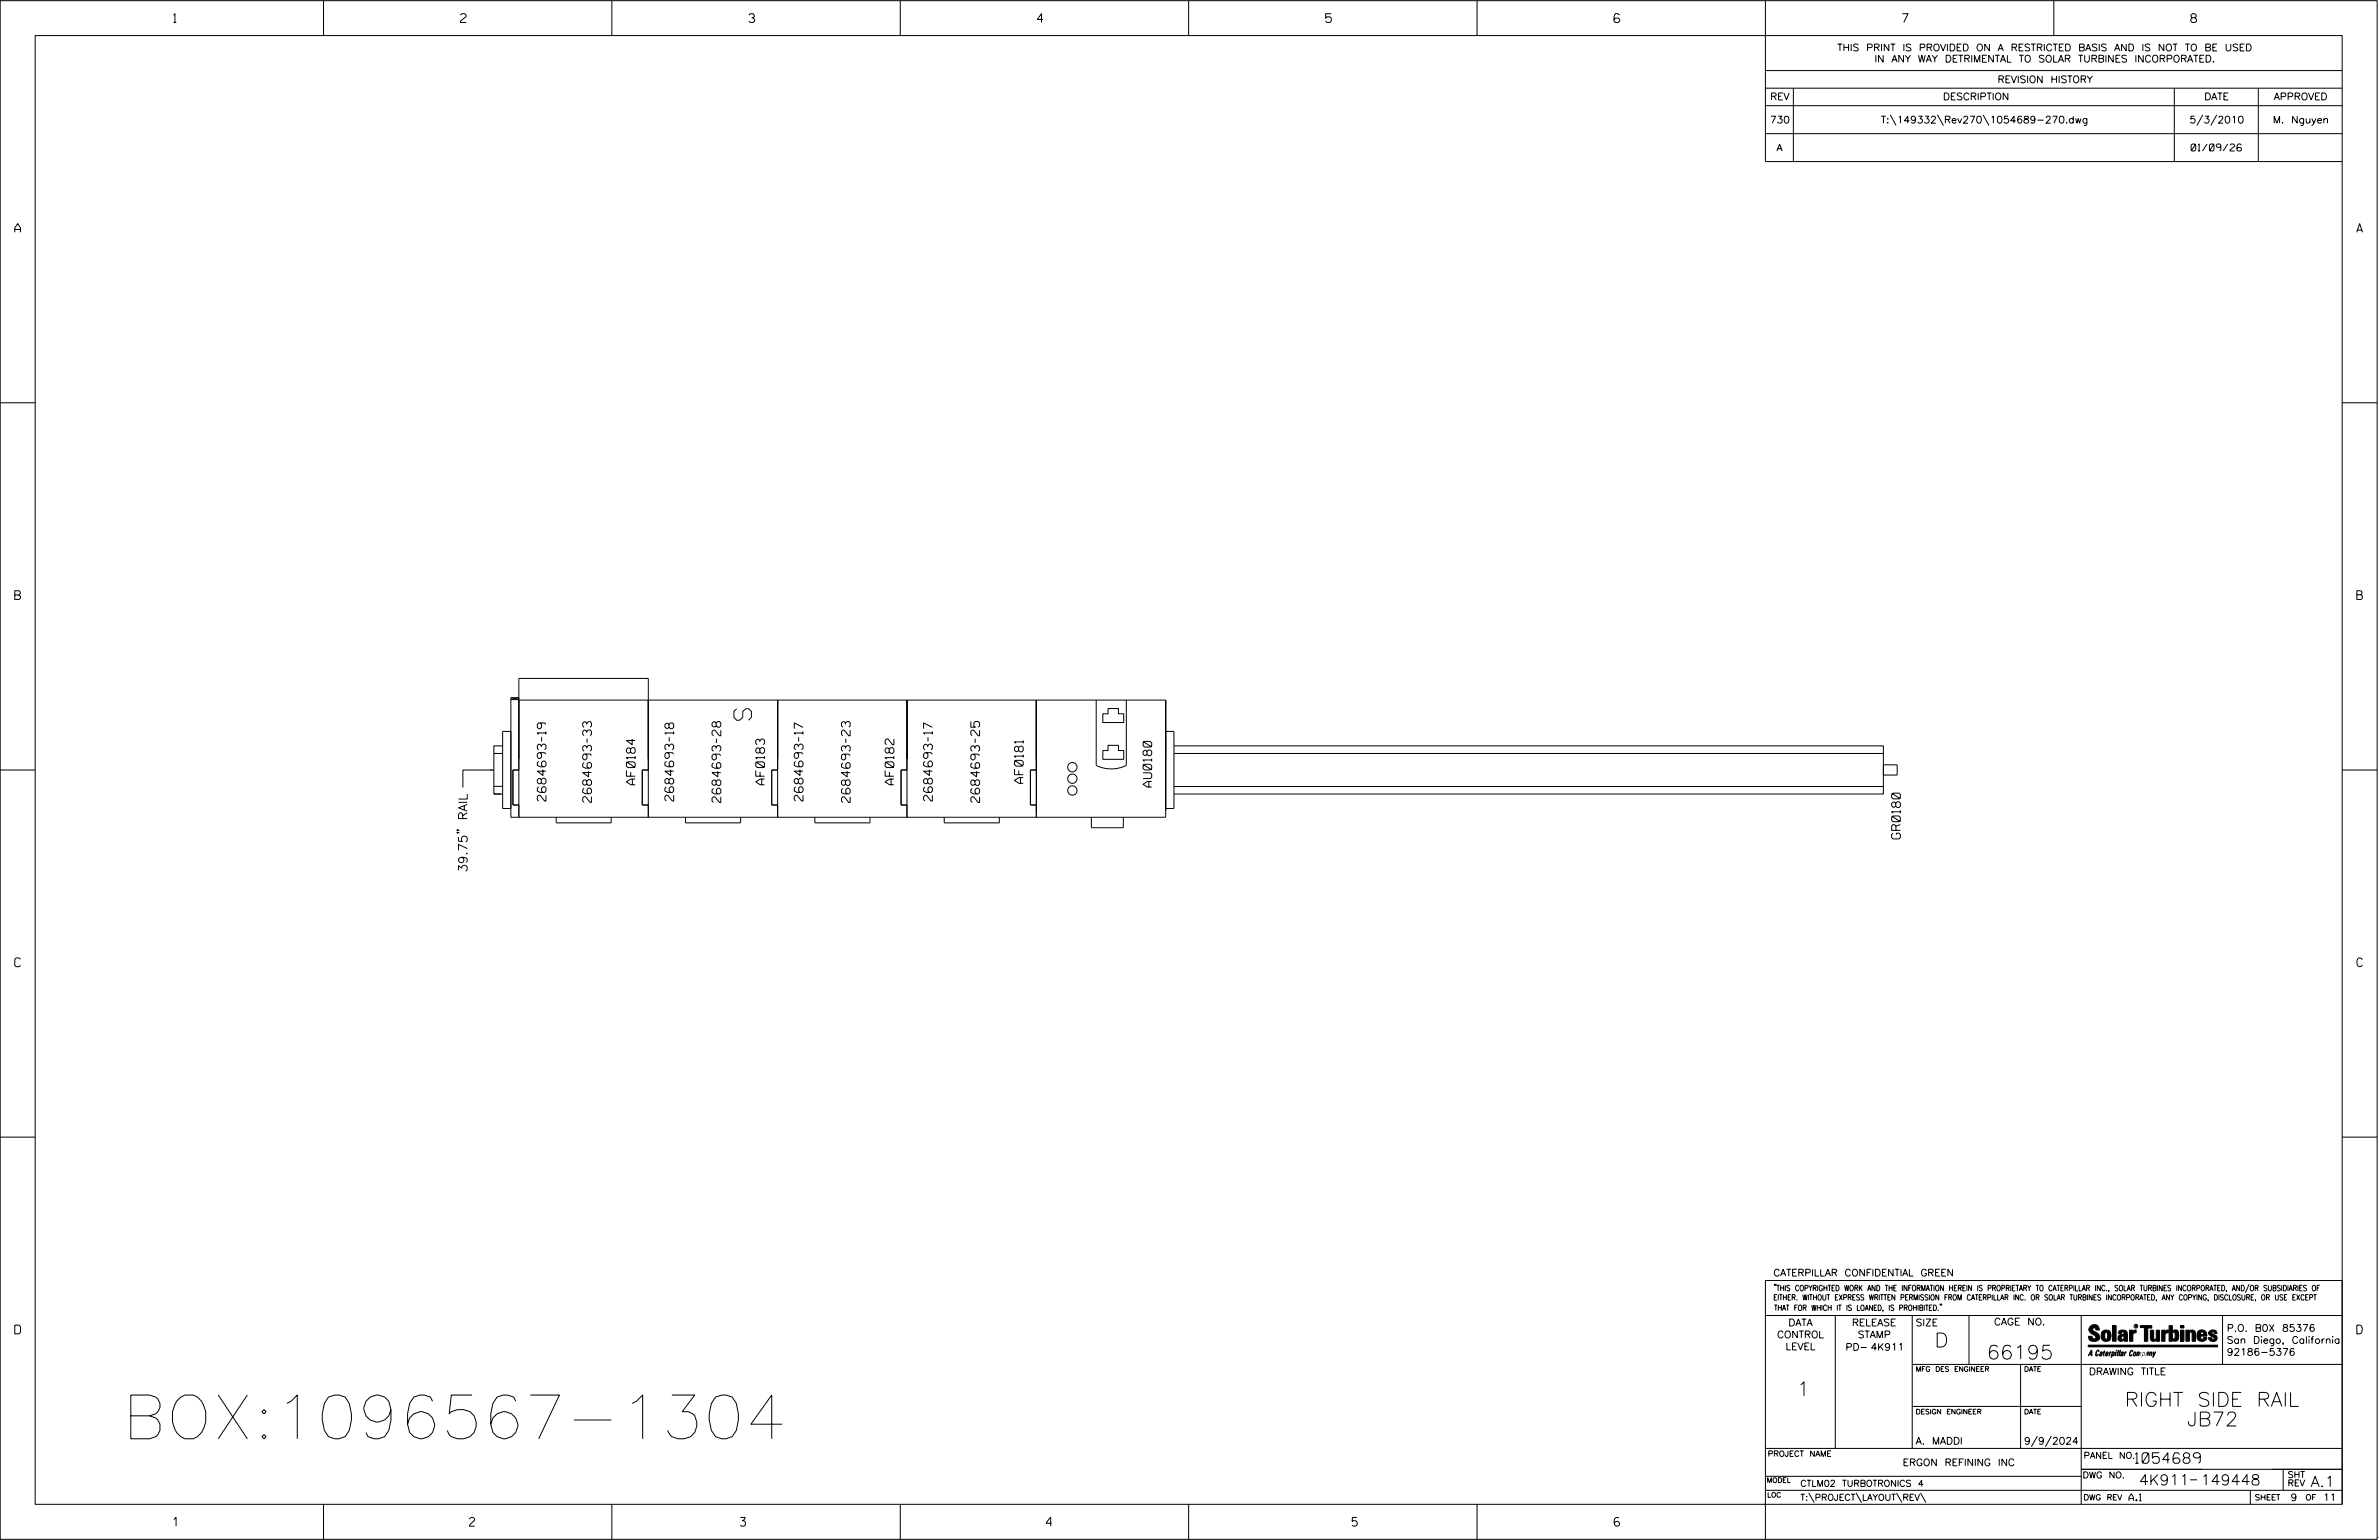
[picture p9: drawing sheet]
<svg xmlns="http://www.w3.org/2000/svg" width="864mm" height="559mm" viewBox="0 0 864 559" stroke-linecap="round" stroke-linejoin="round" font-family="sans-serif">
<defs><g id="words">
<text font-size="15.9" x="44.5" y="522.1">BOX:1096567-1304</text>
<text font-size="6.3" x="266.4" y="257.2" transform="rotate(90 266.4 257.2)">S</text>
<g font-size="5.1">
<text x="702.3" y="488.8">D</text>
<text x="721.2" y="493.2">66195</text>
<text x="652.2" y="506.5">1</text>
<text x="771.3" y="510.3">RIGHT SIDE RAIL</text>
<text x="793.9" y="517.4">JB72</text>
</g>
<g font-size="3.8">
<text x="775.1" y="531">1054689</text>
<text x="776.5" y="538.9">4K911</text>
<text x="798.8" y="538.9">149448</text>
<text x="838.8" y="539.5">A.1</text>
</g>
<g font-size="3.2">
<text x="63" y="8.2">1</text>
<text x="167.2" y="8.2">2</text>
<text x="271.8" y="8.2">3</text>
<text x="376.5" y="8.2">4</text>
<text x="481.2" y="8.2">5</text>
<text x="690.6" y="8.2">7</text>
<text x="795.3" y="8.2">8</text>
<text x="5.4" y="84.3">A</text>
<text x="855.5" y="84.3">A</text>
<text x="5.4" y="217.5">B</text>
<text x="855.6" y="217.5">B</text>
<text x="230.6" y="284.8" transform="rotate(-90 230.6 284.8)">AF0184</text>
<text x="277.5" y="284.8" transform="rotate(-90 277.5 284.8)">AF0183</text>
<text x="324.5" y="284.8" transform="rotate(-90 324.5 284.8)">AF0182</text>
<text x="371.5" y="284.2" transform="rotate(-90 371.5 284.2)">AF0181</text>
<text x="418.1" y="285.6" transform="rotate(-90 418.1 285.6)">AU0180</text>
<text x="198.2" y="290.7" transform="rotate(-90 198.2 290.7)">2684693-19</text>
<text x="214.7" y="291.1" transform="rotate(-90 214.7 291.1)">2684693-33</text>
<text x="244.5" y="290.7" transform="rotate(-90 244.5 290.7)">2684693-18</text>
<text x="261.7" y="291.2" transform="rotate(-90 261.7 291.2)">2684693-28</text>
<text x="291.5" y="290.7" transform="rotate(-90 291.5 290.7)">2684693-17</text>
<text x="308.6" y="291.2" transform="rotate(-90 308.6 291.2)">2684693-23</text>
<text x="338.5" y="290.7" transform="rotate(-90 338.5 290.7)">2684693-17</text>
<text x="355.6" y="291.2" transform="rotate(-90 355.6 291.2)">2684693-25</text>
<text x="689.9" y="304.4" transform="rotate(-90 689.9 304.4)">GR0180</text>
<text x="169.6" y="316.5" transform="rotate(-90 169.6 316.5)">39.75&quot; RAIL</text>
<text x="5.4" y="350.8">C</text>
<text x="855.6" y="350.8">C</text>
<text x="5.4" y="484">D</text>
<text x="855.6" y="484">D</text>
<text x="62.8" y="553.8">1</text>
<text x="170.4" y="553.8">2</text>
<text x="268.8" y="553.8">3</text>
<text x="379.8" y="553.8">4</text>
<text x="490.8" y="553.8">5</text>
<text x="585.9" y="553.8">6</text>
</g>
<g font-size="2.5">
<text x="666.9" y="18.5">THIS PRINT IS PROVIDED ON A RESTRICTED BASIS AND IS NOT TO BE USED</text>
<text x="680.5" y="22.6">IN ANY WAY DETRIMENTAL TO SOLAR TURBINES INCORPORATED.</text>
<text x="725.1" y="30">REVISION HISTORY</text>
<text x="642.6" y="36.3">REV</text>
<text x="705.3" y="36.3">DESCRIPTION</text>
<text x="800.2" y="36.3">DATE</text>
<text x="825.4" y="36.3">APPROVED</text>
<text x="642.5" y="44.7">730</text>
<text x="682.8" y="44.7">T:\149332\Rev270\1054689-270.dwg</text>
<text x="794.8" y="44.7">5/3/2010</text>
<text x="825.1" y="44.7">M. Nguyen</text>
<text x="644.9" y="54.8">A</text>
<text x="795.4" y="54.8">01/09/26</text>
<text x="643.8" y="463">CATERPILLAR CONFIDENTIAL GREEN</text>
<text x="645.1" y="485.5">CONTROL</text>
<text x="649.2" y="481.1">DATA</text>
<text x="672.3" y="481.1">RELEASE</text>
<text x="674.4" y="485.5">STAMP</text>
<text x="695.4" y="481.1">SIZE</text>
<text x="723.8" y="480.8">CAGE NO.</text>
<text x="808.4" y="483.1">P.O. B0X 85376</text>
<text x="648.2" y="489.8">LEVEL</text>
<text x="669.9" y="490">PD- 4K911</text>
<text x="808.4" y="487.5">San Diego, California</text>
<text x="808.4" y="491.8">92186-5376</text>
<text x="758.3" y="498.9">DRAWING TITLE</text>
<text x="695.4" y="524.1">A. MADDI</text>
<text x="734.8" y="524.1">9/9/2024</text>
<text x="690.7" y="531.9">ERGON REFINING INC</text>
<text x="772.8" y="544.6">A.1</text>
<text x="831.5" y="544.6">9</text>
<text x="843.3" y="544.6">11</text>
</g>
<g font-size="2.3">
<text x="756.4" y="529.2">PANEL NO.</text>
<text x="653.5" y="539.4">CTLM02 TURBOTRONICS 4</text>
<text x="756" y="536.3">DWG NO.</text>
<text x="830.4" y="539.3">REV</text>
<text x="830.4" y="536.2">SHT</text>
<text x="653.5" y="544.5">T:\PROJECT\LAYOUT\REV\</text>
</g>
<g font-size="2">
<text x="643.8" y="468.4">&quot;THIS COPYRIGHTED WORK AND THE INFORMATION HEREIN IS PROPRIETARY TO CATERPILLAR INC., SOLAR TURBINES INCORPORATED, AND/OR SUBSIDIARIES OF</text>
<text x="643.8" y="471.8">EITHER. WITHOUT EXPRESS WRITTEN PERMISSION FROM CATERPILLAR INC. OR SOLAR TURBINES INCORPORATED, ANY COPYING, DISCLOSURE, OR USE EXCEPT</text>
<text x="644" y="475.6">THAT FOR WHICH IT IS LOANED, IS PROHIBITED.&quot;</text>
<text x="641.7" y="528.5">PROJECT NAME</text>
<text x="756.3" y="544.3">DWG REV</text>
<text x="818.5" y="544.3">SHEET</text>
<text x="836.9" y="544.3">OF</text>
</g>
<g font-size="1.8">
<text x="695.4" y="497.6">MFG DES ENGINEER</text>
<text x="734.8" y="497.6">DATE</text>
<text x="695.4" y="513.1">DESIGN ENGINEER</text>
<text x="734.8" y="513.1">DATE</text>
<text x="641.3" y="538">MODEL</text>
<text x="641.5" y="543.3">LOC</text>
</g>
<text font-size=".9" x="775.1" y="481.7">R</text>
</g></defs>
<g fill="none" stroke="#000" stroke-width=".36">
<path d="M.1 .2h862.8v558.4h-862.8zM12.8 12.9h837.4v533h-837.4zM117.4 .2v12.7M222.1 .2v12.7M326.8 .2v12.7M431.5 .2v12.7M536.2 .2v12.7M587.9 5.5l-.5-.5h-1l-.5 1v1.7l.5 .4h1l.6-.4v-.6l-.6-.5h-1l-.5 .5M640.9 .2v58.4h209.3M745.6 .2v12.7M640.9 25.6h209.3M640.9 32h209.3"/>
<path d="M640.9 38.3h209.3M651 32v26.6M789.3 32v26.6M819.8 32v26.6M640.9 48.5h209.3M686.2 41.7l2.1 3.8M703.3 41.7l2.2 3.8M719.9 41.7l2.1 3.8M799.6 41.7l-2.1 3.8M804.7 41.7l-2.2 3.8M.1 146.2h12.7M850.2 146.2h12.7"/>
<path d="M185.5 253.2v43.3h237.7v-42.5h-234.9M185.5 253.2h2.8l-2.8 .7h2.8zM282.3 254v42.5M329.2 254v42.5M376.2 254v42.5M397.9 254v23.7a12.4 12.4 0 0 0 11 0v-23.7M400.3 259h1.9v-1.9h3.8v1.9h1.9v3.2h-7.6zM.1 279.4h12.7M179.3 279.4h-11.3v6.4M179.3 273.4h3.2M182.5 270.7h-3.2v17.4h3.2M185.5 265.4h-3v28h3"/>
<path d="M188.3 279.4h-2.1v12.7h2.1M235.3 279.4h-2.1v12.7h2.1M282.3 279.4h-2.2v12.7h2.2M329.2 279.4h-2.1v12.7h2.1M376.2 279.4h-2.1v12.7h2.1M400.3 272.3h1.9v-1.9h3.8v1.9h1.9v3.2h-7.6zM423.2 265.4h3v28h-3M426.2 270.7h257.5v17.4h-257.5M426.2 273.4h257.5M683.7 277.5h5v3.7h-5zM850.2 279.4h12.7M179.3 285.3h3.2"/>
<path d="M179.3 288.1h2.5M201.9 296.5v2.1h20v-2.1M235.3 296.5v-50.3h-47v50.3M248.8 296.5v2.1h20.1v-2.1M295.8 296.5v2.1h20v-2.1M342.8 296.5v2.1h20v-2.1M396.2 296.5v3.9h11.6v-3.9M426.2 285.4h257.5M166 302v.3v-.3l.8 .3M166 301.1v.3v-.3l.8 .3M.1 412.6h12.7M850.2 412.6h12.7"/>
<path d="M640.9 477.3h209.3M644.2 466.1l-.1 .4M644.7 466.1l-.2 .4M666.2 477.3v48.3M694.2 477.3v48.3M704.4 473.3l-.1 .4M704.8 473.3l-.1 .4M714.8 477.3v17.8M755.5 477.3v68.6M806.8 477.3v17.8M816.5 466l-1.4 3.1M850.2 464.6h-209.3v94"/>
<path d="M850.2 464.8v81.1M694.2 495.1h156M733.5 495.1v30.5M758.6 481.4a2.02 2.02 0 0 1 3.1-.1l.5 1.3h-1.3l-.2-.6-.4-.2-.6 .1-.1 .4 .4 .7a2.46 2.46 0 0 1 2.2 2.9 2.83 2.83 0 0 1-3.8 .3l-.3-1.3h1.3l.2 .7 .6 .3 .5-.2 .2-.5-.4-.6-1.9-1.2-.4-.9zM759.2 491.3h-.7l.7-1.2v1.9h.2l-.1-2.1-1.3 2.1 .5-.5h.7M761.3 490l.3-.2 .4 .3-.1 .3-.3-.4-.4 .3-.3 1.6h.4l.4-.5-.3 .6-.4 .1-.3-.4zM762.6 490.6l.5-.1-.1 1.4h-.9a.74 .74 0 0 1 .9-.8l-.3 .7-.5 .1 .2-.5 .6-.2v-.5l-.7 .2zM763 483.2a2.17 2.17 0 0 1 3.1 0l.3 1.4-.3 1.5a2.17 2.17 0 0 1-3.1 0l-.3-1.5zM763.6 490.5l.4-.4 .2 .6h-.3l-.3 .9 .2 .4-.3-.1zM764.1 483.7l.5-.4 .4 .3v2.2l-.4 .2-.5-.2zM764.6 491.1l.6 .2v-.7l-.4-.1-.4 .6-.1 .8h.6M764.6 491.1l-.1 .8h.4"/>
<path d="M764.6 482.6v.8M764.8 490.7l.4 .1v.3h-.6zM765 491.5l-.1 .4zM766 490.5l-.5 1.5zM766 490.8l.4-.3-.4 .4M766.9 481h1.3v5.7h-1.3zM767 490.8l.5 .1-.3 .8-.4 .2zM767.3 490.5h-.5l-.5 2M767.3 490.5a.8 .8 0 0 1 .2 1 .8 .8 0 0 1-.9 .4l-.1 .6M767.3 490.5l-.1 .2M768.1 490.5l-.4 1.5zM768.2 489.9h.3l-.1 .2h-.2z"/>
<path d="M769 489.9l-.5 2.1zM769.7 489.9l-.6 2.1zM770.1 491.4l.5-.3-.5 .8zM770.4 491.9h.1M770.6 491.1l.1-.4-.7 .2 .1-.3 .6-.1 .2 .3-.5 1.1M770.6 491.1a.74 .74 0 0 0-.8 .8h.6M771 484.8h-.7l-.3 .6 .4 .7 .5-.3 .1-2.4h-.8l-.1 .4h-1.2a1.71 1.71 0 0 1 1.8-1.3 1.71 1.71 0 0 1 1.6 1.4v2.8h-1.1l-.1-.6M771 484.2l-1.5 .1a1.41 1.41 0 0 0 0 2.4l.5 .1 1.1-.7M771.2 486.1h-.1M771.4 490.5l.1 .3 .4-.3-.9 1.5zM771.5 490.8h.1M773 482.7h1.2v.5l.5-.5 .7-.1v1h-.6l-.5 .4-.1 2.7h-1.2z"/>
<path d="M773.3 490.3l.6-.4 .4 .2-.1 .4-.3-.4a1.28 1.28 0 0 0-.5 1.8l.6-.4-.1 .4-.8 .1zM774.7 490.8l.5-.3a.88 .88 0 0 1 .2 .9 .88 .88 0 0 1-.7 .7l-.2-.2zM774.8 490.9h.5l-.3 1h-.3l-.2-.2zM775.2 490.5l-.1 .2M776.8 481h4.3v.9h-1.5v4.8h-1.3M776.8 490.6l-.8 .2v-.3l-.4 1.5 .8-1.3v1.3l.3-1.2M779.3 491.1h.4M779.6 490.5h.3l-.3 1.4M779.6 490.7h.2l-.1 .4M779.7 491.1l-.1 .4M779.7 491.1l-.4 .2M780.1 492l.4-1.5 .1 .3 .3-.3 .3 .2-.3 1.3v-1.3l-.7 1.3"/>
<path d="M780.6 482.7h1.2v2.7l.1 .4 .4 .3 .4-.7v-2.7h1.2l.1 4h-1.3v-.5l-1.1 .6-.7-.3-.3-.7zM781.6 492.5l1-2-.8 1.3-.2-1.3-.2 2M784.7 482.7h1.2v.5l.5-.5 .7-.1v1h-.5l-.6 .4-.1 2.7h-1.2zM787.4 481h1.2v2a1.4 1.4 0 0 1 2.2 .2l.1 1.4-.4 1.9-1.5 .1-.4-.5v-1l.5 .9 .5-.3v-2.1l-.5-.4-.5 .7v2.8h-1.2zM791.5 482.7h1.3v4h-1.3zM791.5 481h1.3v.9h-1.3zM793.5 482.7h1.3v.4l.7-.5 1.1 .2 .4 .6v3.3h-1.2l-.3-3.4-.7 .2v3.2h-1.3zM794.8 483.1h.1M797.7 483.2a1.92 1.92 0 0 1 2.4-.5 1.92 1.92 0 0 1 1 2.1h-2.3v.8l.6 .5 .5-.3v-.5h1.2a1.83 1.83 0 0 1-2.1 1.4 1.83 1.83 0 0 1-1.5-2.1zM798.8 484.2v.6M799.1 483.4h.6l.2 .8h-1.1zM804.6 482.9a1.84 1.84 0 0 0-2.9 .8 3.3 3.3 0 0 0 2.2 1.9l-.5 .5-.4-.3-.1-.4h-1.2l.1 .6a1.92 1.92 0 0 0 2.9 .4"/>
<path d="M804.9 483.8h-1.2l-.2-.6-.5 .1-.1 .3 .1 .3 1.8 .9M805.1 488.1h-47.1v.6h47.1M694.2 510.3h61.3M640.9 525.6h209.2M640.9 535.7h114.6M739.6 521.1l-2.2 3.8M744.7 521.1l-2.2 3.8M755.5 533.2h94.7M795 537h2.6M828.8 533.2v7.6M117.4 545.9v12.7M222.1 545.9v12.7"/>
<path d="M326.8 545.9v12.7M431.5 545.9v12.7M536.2 545.9v12.7M640.9 540.8h209.3M656.6 541.7l2 3.5M673.8 541.7l1.9 3.5M688.4 541.7l2 3.5M697.2 541.7l1.9 3.5M816.9 541v4.9M863.5 558h.1"/>
<circle cx="389.3" cy="278.4" r="1.7"/>
<circle cx="389.3" cy="282.6" r="1.69"/>
<circle cx="389.3" cy="286.8" r="1.69"/>
<circle cx="775.4" cy="481.2" r=".69"/>
</g>
<g fill="#000">
<path d="M178 279.2l1.3 .2-1.3 .2zM768.1 490.5l-.4 1.5zM768.2 489.9h.3l-.1 .2h-.2zM769 489.9l-.5 2.1zM769.7 489.9l-.6 2.1zM791.5 481h1.3v.9h-1.3zM791.5 482.7h1.3v4h-1.3zM758 488.1h47.1v.6h-47.1z"/>
<path d="M759.2 489.9l-1.2 2.1 .5-.5h.7v.5h.2zM759.2 490.1v1.2h-.7z" fill-rule="evenodd"/>
<path d="M758.6 481.4a2.02 2.02 0 0 1 3.1-.1l.5 1.3h-1.3l-.2-.6-.4-.2-.6 .1-.1 .4 .4 .7a2.46 2.46 0 0 1 2.2 2.9 2.83 2.83 0 0 1-3.8 .3l-.3-1.3h1.3l.2 .7 .6 .3 .5-.2 .2-.5-.4-.6-1.9-1.2-.4-.9z" fill-rule="evenodd"/>
<path d="M761.3 490l.3-.2 .4 .3-.1 .3-.3-.4-.4 .3-.3 1.6h.4l.4-.5-.3 .6-.4 .1-.3-.4z" fill-rule="evenodd"/>
<path d="M762.6 490.6l.5-.1-.1 1.4h-.9a.74 .74 0 0 1 .9-.8l-.6 .3-.2 .5 .5-.1 .3-.6v-.5l-.7 .2z" fill-rule="evenodd"/>
<path d="M763.6 490.5l.4-.4 .2 .6h-.3l-.3 .9 .2 .4-.3-.1z" fill-rule="evenodd"/>
<path d="M764.8 490.5l.5 .3-.1 .5h-.6l.6-.2v-.3l-.4-.1-.3 1.2h.4l.3-.4-.6 .6-.3-.2v-.4z" fill-rule="evenodd"/>
<path d="M763 483.2a2.17 2.17 0 0 1 3.1 0l.3 1.4-.3 1.5a2.17 2.17 0 0 1-3.1 0l-.3-1.5zM764.1 483.7v2.1l.5 .2 .4-.2v-2.2l-.4-.3z" fill-rule="evenodd"/>
<path d="M766 490.5v.3l.4-.1-.4 .2-.5 1.1z" fill-rule="evenodd"/>
<path d="M766.8 490.5l-.5 2 .3-.6a.71 .71 0 0 0 .9-.5 .71 .71 0 0 0-.4-.9zM767 490.8l.5 .1-.3 .8-.4 .2z" fill-rule="evenodd"/>
<path d="M766.9 481h1.3v5.7h-1.3z" fill-rule="evenodd"/>
<path d="M770.1 490.6l.6-.1 .2 .3-.4 1.2-.5 .1-.2-.5 .3-.5h.5l-.7 .5v.3l.4-.1 .4-.9-.5-.2-.2 .2z" fill-rule="evenodd"/>
<path d="M769.4 482.8l-.5 1h1.2l.1-.4h.8v.8l-1.5 .1a1.41 1.41 0 0 0 0 2.4l.5 .1 1.1-.7 .1 .6h1.1v-2.8a1.79 1.79 0 0 0-2.4-1.2zM770.3 484.8h.7l-.1 1-.5 .3-.4-.7z" fill-rule="evenodd"/>
<path d="M771.4 490.5l.1 .3 .4-.3-.9 1.5z" fill-rule="evenodd"/>
<path d="M773 482.7h1.2v.5l.5-.5 .7-.1v1h-.6l-.5 .4-.1 2.7h-1.2z" fill-rule="evenodd"/>
<path d="M773.3 490.3l.6-.4 .4 .2-.1 .4-.3-.4a1.28 1.28 0 0 0-.5 1.8l.6-.4-.3 .5h-.6z" fill-rule="evenodd"/>
<path d="M774.7 490.8l-.2 1.1h.7a.96 .96 0 0 0 0-1.4zM774.8 490.9h.5l-.1 .6-.5 .4-.2-.2z" fill-rule="evenodd"/>
<path d="M776 490.5v.3l.4-.3 .2 .3 .7-.2-.3 1.4v-1.3l-.6 1.3v-1.3l-.8 1.3z" fill-rule="evenodd"/>
<path d="M776.8 481h4.3v.9h-1.5v4.8h-1.3v-4.8h-1.5z" fill-rule="evenodd"/>
<path d="M777.9 490.5l-.5 2 .3-.6a.71 .71 0 0 0 .9-.5 .71 .71 0 0 0-.4-.9zM778.1 490.8l.3-.1 .1 .4-.5 .8-.2-.5z" fill-rule="evenodd"/>
<path d="M779.3 490.6l.6-.1-.3 1.5-.7-.1a.67 .67 0 0 1 .8-.8l-.6 .3-.1 .5 .4-.1 .4-.9-.4-.2-.3 .2z" fill-rule="evenodd"/>
<path d="M780.5 490.5l.1 .3 .3-.3 .3 .2-.3 1.3v-1.3l-.8 1.3z" fill-rule="evenodd"/>
<path d="M780.6 482.7h1.2v2.7l.1 .4 .4 .3 .4-.7v-2.7h1.2l.1 4h-1.3v-.5l-1.1 .6-.7-.3-.3-.7z" fill-rule="evenodd"/>
<path d="M781.6 490.5l.2 1.3 .8-1.3-1.2 2z" fill-rule="evenodd"/>
<path d="M784.7 482.7h1.2v.5l.5-.5 .7-.1v1h-.5l-.6 .4-.1 2.7h-1.2z" fill-rule="evenodd"/>
<path d="M787.4 481h1.2v2a1.4 1.4 0 0 1 2.2 .2l.1 1.4-.4 1.9-1.5 .1-.4-.5v-1l.5 .9 .5-.3v-2.1l-.5-.4-.5 .7v2.8h-1.2z" fill-rule="evenodd"/>
<path d="M793.5 482.7h1.3v.4a1.29 1.29 0 0 1 2.2 .3v3.3h-1.2l-.3-3.4-.7 .2v3.2h-1.3z" fill-rule="evenodd"/>
<path d="M797.7 483.2a1.92 1.92 0 0 1 2.4-.5 1.92 1.92 0 0 1 1 2.1h-2.3v.8l.6 .5 .5-.3v-.5h1.2a1.83 1.83 0 0 1-2.1 1.4 1.83 1.83 0 0 1-1.5-2.1zM799.1 483.4l-.3 .8h1.1l-.2-.8z" fill-rule="evenodd"/>
<path d="M801.9 483.2a1.94 1.94 0 0 1 3 .1v.5h-1.2l-.2-.6-.5 .1-.1 .3 .1 .3 1.8 .9a1.2 1.2 0 0 1 .1 1.3 1.2 1.2 0 0 1-1.2 .7l-1.6-.4-.4-1h1.2l.1 .4 .4 .3 .5-.5a3.3 3.3 0 0 1-2.2-1.9z" fill-rule="evenodd"/>
<circle cx="761.4" cy="492" r=".07"/>
<circle cx="762.2" cy="485.1" r=".07"/>
<circle cx="769.3" cy="492" r=".07"/>
<circle cx="773.1" cy="486.7" r=".07"/>
<circle cx="791.5" cy="486.7" r=".07"/>
<circle cx="791.5" cy="481" r=".07"/>
<circle cx="794.8" cy="486.7" r=".07"/>
</g>
<use href="#words"/>
</svg>
